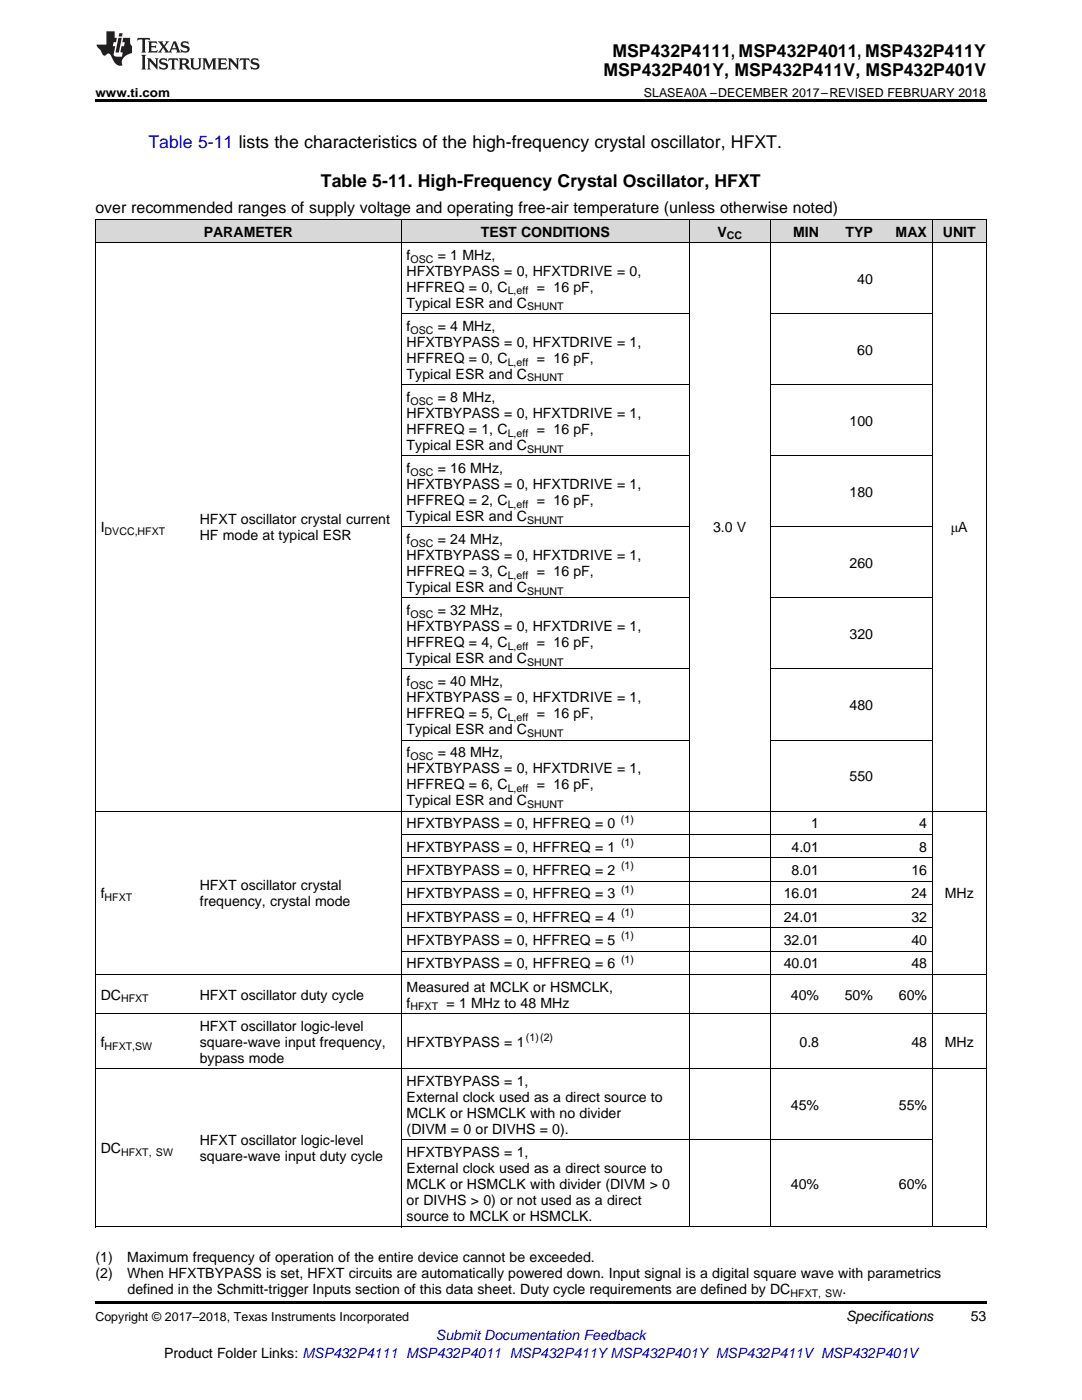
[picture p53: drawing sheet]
<svg xmlns="http://www.w3.org/2000/svg" width="216mm" height="279mm" viewBox="0 0 216 279" stroke-linecap="round" stroke-linejoin="round" font-family="sans-serif">
<defs><g id="words">
<g font-size="3.5">
<text x="122.2" y="11.3">MSP432P4111, MSP432P4011, MSP432P411Y</text>
<text x="120.4" y="15.2">MSP432P401Y, MSP432P411V, MSP432P401V</text>
<text x="64" y="37.4">Table 5-11. High-Frequency Crystal Oscillator, HFXT</text>
</g>
<text font-size="3.5" fill="#00f" x="29.6" y="29.6">Table 5-11 lists the characteristics of the high-frequency crystal oscillator, HFXT.</text>
<text font-size="3.2" x="19" y="42.5">over recommended ranges of supply voltage and operating free-air temperature (unless otherwise noted)</text>
<g font-size="2.8">
<text x="40.6" y="47.2">PARAMETER</text>
<text x="95.9" y="47.2">TEST CONDITIONS</text>
<text x="143.2" y="47.2">V</text>
<text x="158.3" y="47.2">MIN</text>
<text x="168.7" y="47.2">TYP</text>
<text x="178.7" y="47.2">MAX</text>
<text x="188.1" y="47.2">UNIT</text>
<text x="81.1" y="51.9">f</text>
<text x="87.3" y="51.9">= 1 MHz,</text>
<text x="81.1" y="55">HFXTBYPASS = 0, HFXTDRIVE = 0,</text>
<text x="81.1" y="58.2">HFFREQ = 0, C</text>
<text x="107.1" y="58.2">= 16 pF,</text>
<text x="171.1" y="56.6">40</text>
<text x="81.1" y="61.4">Typical ESR and C</text>
<text x="81.1" y="66">f</text>
<text x="81.1" y="69.2">HFXTBYPASS = 0, HFXTDRIVE = 1,</text>
<text x="87.3" y="66">= 4 MHz,</text>
<text x="171.1" y="70.8">60</text>
<text x="81.1" y="72.4">HFFREQ = 0, C</text>
<text x="81.1" y="75.6">Typical ESR and C</text>
<text x="107.1" y="72.4">= 16 pF,</text>
<text x="81.1" y="80.2">f</text>
<text x="81.1" y="83.4">HFXTBYPASS = 0, HFXTDRIVE = 1,</text>
<text x="87.3" y="80.2">= 8 MHz,</text>
<text x="81.1" y="86.6">HFFREQ = 1, C</text>
<text x="81.1" y="89.7">Typical ESR and C</text>
<text x="107.1" y="86.6">= 16 pF,</text>
<text x="169.5" y="85">100</text>
<text x="81.1" y="94.4">f</text>
<text x="87.3" y="94.4">= 16 MHz,</text>
<text x="81.1" y="97.6">HFXTBYPASS = 0, HFXTDRIVE = 1,</text>
<text x="81.1" y="100.8">HFFREQ = 2, C</text>
<text x="107.1" y="100.8">= 16 pF,</text>
<text x="169.5" y="99.2">180</text>
<text x="20.1" y="106.3">I</text>
<text x="39.9" y="104.7">HFXT oscillator crystal current</text>
<text x="39.9" y="107.8">HF mode at typical ESR</text>
<text x="81.1" y="103.9">Typical ESR and C</text>
<text x="142.3" y="106.3">3.0 V</text>
<text x="189.7" y="106.3">μA</text>
<text x="81.1" y="108.6">f</text>
<text x="81.1" y="111.8">HFXTBYPASS = 0, HFXTDRIVE = 1,</text>
<text x="87.3" y="108.6">= 24 MHz,</text>
<text x="169.5" y="113.3">260</text>
<text x="81.1" y="114.9">HFFREQ = 3, C</text>
<text x="81.1" y="118.1">Typical ESR and C</text>
<text x="107.1" y="114.9">= 16 pF,</text>
<text x="81.1" y="122.8">f</text>
<text x="81.1" y="125.9">HFXTBYPASS = 0, HFXTDRIVE = 1,</text>
<text x="87.3" y="122.8">= 32 MHz,</text>
<text x="81.1" y="129.1">HFFREQ = 4, C</text>
<text x="107.1" y="129.1">= 16 pF,</text>
<text x="169.5" y="127.5">320</text>
<text x="81.1" y="132.3">Typical ESR and C</text>
<text x="81.1" y="136.9">f</text>
<text x="87.3" y="136.9">= 40 MHz,</text>
<text x="81.1" y="140.1">HFXTBYPASS = 0, HFXTDRIVE = 1,</text>
<text x="81.1" y="143.3">HFFREQ = 5, C</text>
<text x="107.1" y="143.3">= 16 pF,</text>
<text x="169.5" y="141.7">480</text>
<text x="81.1" y="146.5">Typical ESR and C</text>
<text x="81.1" y="151.1">f</text>
<text x="81.1" y="154.3">HFXTBYPASS = 0, HFXTDRIVE = 1,</text>
<text x="87.3" y="151.1">= 48 MHz,</text>
<text x="169.5" y="155.9">550</text>
<text x="81.1" y="157.5">HFFREQ = 6, C</text>
<text x="81.1" y="160.7">Typical ESR and C</text>
<text x="107.1" y="157.5">= 16 pF,</text>
<text x="81.1" y="165.3">HFXTBYPASS = 0, HFFREQ = 0</text>
<text x="161.9" y="165.3">1</text>
<text x="183.4" y="165.3">4</text>
<text x="81.1" y="170">HFXTBYPASS = 0, HFFREQ = 1</text>
<text x="157.9" y="170">4.01</text>
<text x="183.4" y="170">8</text>
<text x="20.1" y="179.3">f</text>
<text x="39.9" y="177.7">HFXT oscillator crystal</text>
<text x="81.1" y="174.6">HFXTBYPASS = 0, HFFREQ = 2</text>
<text x="81.1" y="179.3">HFXTBYPASS = 0, HFFREQ = 3</text>
<text x="156.4" y="179.3">16.01</text>
<text x="157.9" y="174.6">8.01</text>
<text x="181.9" y="174.6">16</text>
<text x="181.9" y="179.3">24</text>
<text x="188.5" y="179.3">MHz</text>
<text x="39.9" y="180.9">frequency, crystal mode</text>
<text x="81.1" y="183.9">HFXTBYPASS = 0, HFFREQ = 4</text>
<text x="156.4" y="183.9">24.01</text>
<text x="181.9" y="183.9">32</text>
<text x="81.1" y="188.6">HFXTBYPASS = 0, HFFREQ = 5</text>
<text x="156.4" y="188.6">32.01</text>
<text x="181.9" y="188.6">40</text>
<text x="81.1" y="193.3">HFXTBYPASS = 0, HFFREQ = 6</text>
<text x="81.1" y="197.9">Measured at MCLK or HSMCLK,</text>
<text x="156.4" y="193.3">40.01</text>
<text x="181.9" y="193.3">48</text>
<text x="20.1" y="199.5">DC</text>
<text x="39.9" y="199.5">HFXT oscillator duty cycle</text>
<text x="81.1" y="201.1">f</text>
<text x="89.1" y="201.1">= 1 MHz to 48 MHz</text>
<text x="157.8" y="199.5">40%</text>
<text x="168.6" y="199.5">50%</text>
<text x="179.4" y="199.5">60%</text>
<text x="20.1" y="208.9">f</text>
<text x="39.9" y="205.7">HFXT oscillator logic-level</text>
<text x="39.9" y="208.9">square-wave input frequency,</text>
<text x="81.1" y="208.9">HFXTBYPASS = 1</text>
<text x="159.5" y="208.9">0.8</text>
<text x="181.9" y="208.9">48</text>
<text x="188.5" y="208.9">MHz</text>
<text x="39.9" y="212.1">bypass mode</text>
<text x="81.1" y="216.7">HFXTBYPASS = 1,</text>
<text x="81.1" y="219.9">External clock used as a direct source to</text>
<text x="157.8" y="221.5">45%</text>
<text x="179.4" y="221.5">55%</text>
<text x="81.1" y="223.1">MCLK or HSMCLK with no divider</text>
<text x="81.1" y="226.3">(DIVM = 0 or DIVHS = 0).</text>
<text x="20.1" y="230.2">DC</text>
<text x="39.9" y="228.6">HFXT oscillator logic-level</text>
<text x="39.9" y="231.8">square-wave input duty cycle</text>
<text x="81.1" y="230.9">HFXTBYPASS = 1,</text>
<text x="81.1" y="234.1">External clock used as a direct source to</text>
<text x="81.1" y="237.3">MCLK or HSMCLK with divider (DIVM &gt; 0</text>
<text x="157.8" y="237.3">40%</text>
<text x="179.4" y="237.3">60%</text>
<text x="81.1" y="240.5">or DIVHS &gt; 0) or not used as a direct</text>
<text x="81.1" y="243.6">source to MCLK or HSMCLK.</text>
<text x="19" y="251.9">(1)</text>
<text x="25.4" y="251.9">Maximum frequency of operation of the entire device cannot be exceeded.</text>
<text x="19" y="255.1">(2)</text>
<text x="25.4" y="255.1">When HFXTBYPASS is set, HFXT circuits are automatically powered down. Input signal is a digital square wave with parametrics</text>
<text x="25.4" y="258.2">defined in the Schmitt-trigger Inputs section of this data sheet. Duty cycle requirements are defined by DC</text>
<text x="168.1" y="258.2">.</text>
<text x="168.8" y="263.6">Specifications</text>
<text x="193.7" y="263.6">53</text>
<text x="32.7" y="270.9">Product Folder Links: MSP432P4111 MSP432P4011 MSP432P411YMSP432P401Y MSP432P411V MSP432P401V</text>
</g>
<text font-size="2.8" fill="#00f" x="87" y="267.4">Submit Documentation Feedback</text>
<g font-size="2.5">
<text x="19" y="19.3">www.ti.com</text>
<text x="128.5" y="19.3">SLASEA0A –DECEMBER 2017–REVISED FEBRUARY 2018</text>
<text x="19" y="263.6">Copyright © 2017–2018, Texas Instruments Incorporated</text>
</g>
<g font-size="2.1">
<text x="145" y="47.8">CC</text>
<text x="81.9" y="52.4">OSC</text>
<text x="101.3" y="58.8">L,eff</text>
<text x="105.2" y="61.9">SHUNT</text>
<text x="81.9" y="66.6">OSC</text>
<text x="101.3" y="73">L,eff</text>
<text x="105.2" y="76.1">SHUNT</text>
<text x="81.9" y="80.8">OSC</text>
<text x="101.3" y="87.1">L,eff</text>
<text x="81.9" y="95">OSC</text>
<text x="105.2" y="90.3">SHUNT</text>
<text x="101.3" y="101.3">L,eff</text>
<text x="20.9" y="106.8">DVCC,HFXT</text>
<text x="105.2" y="104.5">SHUNT</text>
<text x="81.9" y="109.1">OSC</text>
<text x="101.3" y="115.5">L,eff</text>
<text x="105.2" y="118.7">SHUNT</text>
<text x="81.9" y="123.3">OSC</text>
<text x="101.3" y="129.7">L,eff</text>
<text x="81.9" y="137.5">OSC</text>
<text x="105.2" y="132.9">SHUNT</text>
<text x="101.3" y="143.9">L,eff</text>
<text x="105.2" y="147">SHUNT</text>
<text x="81.9" y="151.7">OSC</text>
<text x="101.3" y="158">L,eff</text>
<text x="105.2" y="161.2">SHUNT</text>
<text x="123.9" y="164.2">(1)</text>
<text x="123.9" y="168.8">(1)</text>
<text x="123.9" y="173.5">(1)</text>
<text x="20.9" y="179.8">HFXT</text>
<text x="123.9" y="178.2">(1)</text>
<text x="123.9" y="182.8">(1)</text>
<text x="123.9" y="187.5">(1)</text>
<text x="123.9" y="192.1">(1)</text>
<text x="24.2" y="200.1">HFXT</text>
<text x="81.9" y="201.6">HFXT</text>
<text x="20.9" y="209.5">HFXT,SW</text>
<text x="104.9" y="207.8">(1)(2)</text>
<text x="24.2" y="230.8">HFXT, SW</text>
<text x="157.8" y="258.8">HFXT, SW</text>
</g>
</g></defs>
<g fill="#d8d8d8">
<path d="M19 43.8h19.8v4.7h-19.8z"/>
<path d="M38.8 43.8h41.3v4.7h-41.3z"/>
<path d="M80.1 43.8h57.4v4.7h-57.4z"/>
<path d="M137.5 43.8h16.2v4.7h-16.2z"/>
<path d="M153.7 43.8h10.8v4.7h-10.8z"/>
<path d="M164.5 43.8h10.8v4.7h-10.8z"/>
<path d="M175.3 43.8h10.8v4.7h-10.8z"/>
<path d="M186.1 43.8h10.7v4.7h-10.7z"/>
</g>
<path d="M19 19.9h177.8v.5h-177.8zM19 259.7h177.8v.5h-177.8z" fill="#000"/>
<g fill="none" stroke="#000" stroke-width=".2">
<path d="M19 48.4h177.8M19 43.8h177.8M19.1 43.8v201.1M80 43.8v201.1M137.5 43.8v201.1M153.7 43.8v201.1M186 43.8v201.1M196.8 43.8v201.1M80.1 76.8h57.4M80.1 62.6h57.4M153.7 76.8h32.4M153.7 62.6h32.4"/>
<path d="M80.1 91h57.4M153.7 91h32.4M80.1 119.3h57.4M80.1 105.1h57.4M153.7 119.3h32.4M153.7 105.1h32.4M80.1 133.5h57.4M153.7 133.5h32.4M80.1 147.7h57.4M153.7 147.7h32.4M19 161.9h177.8M80.1 175.8h106"/>
<path d="M80.1 171.2h106M80.1 166.5h106M19 194.5h177.8M80.1 189.8h106M80.1 185.2h106M80.1 180.5h106M19 213.3h177.8M19 202.3h177.8M80.1 227.5h106M19 244.8h177.8"/>
</g>
<g fill="#231f20">
<path d="M27.5 7.6l-.1 .5 .4-.2h.6v.1v2.1l-.2 .4h1l-.3-.4v-2.1l.1-.1h.5l.5 .2-.2-.5zM29.5 8.3l.2 .3v1.5l-.2 .4h1.8l.2-.6a1.04 1.04 0 0 1-1.3 .2v-.7h.6l.3 .2v-.6l-.3 .2h-.6v-.6l.8-.1 .4 .3-.2-.5zM31.5 8.3l.9 1.1-.9 1.1h.8l-.2-.2 .5-.7 .4 .7-.2 .2h1.5l-.1-.2 .1-.4h.9l.1 .4-.2 .2h1l-.3-.3-.7-1.9h-.5l-.9 2-.8-1 .9-1h-.8l.1 .3-.3 .5-.4-.6 .2-.2zM34.7 8.6l.4 1h-.7zM36.3 8.4a.63 .63 0 0 0-.2 .7 .63 .63 0 0 0 .6 .4l.6 .2 .1 .2a.75 .75 0 0 1-.7 .4 .75 .75 0 0 1-.6-.5l.1 .7 .1-.1a1.11 1.11 0 0 0 1.5-.6 1.13 1.13 0 0 0-1.2-.8l-.1-.4a1.04 1.04 0 0 1 1.2 .2l-.2-.5-.1 .1-.5-.2zM28.2 10.9l.2 .4v2.2l-.2 .4h1l-.3-.4v-2.2l.3-.4zM29.3 11.6l.3 .4v1.5l-.3 .4h.8l-.2-.4v-1.3l1.5 1.7v-1.9l.2-.4h-.7l.2 .4v.9l-1.1-1.3zM32 11.8a.62 .62 0 0 0-.2 .7 .62 .62 0 0 0 .6 .4l.6 .1 .1 .3a.76 .76 0 0 1-.7 .3 .76 .76 0 0 1-.6-.4l.1 .7 .1-.1a1.11 1.11 0 0 0 1.5-.6 1.13 1.13 0 0 0-1.2-.8l-.1-.4a1.04 1.04 0 0 1 1.2 .2l-.2-.6-.1 .1-.5-.1zM33.7 11.6l-.2 .6a.61 .61 0 0 1 .8-.3v1.6l-.2 .4h.9l-.2-.4v-1.6a.63 .63 0 0 1 .8 .3l-.2-.6zM35.6 11.6l.3 .4v1.5l-.3 .4h1l-.2-.2v-.8l.5 .2a.76 .76 0 0 0 1.2 .7l-1-1a.58 .58 0 0 0 .6-.5 .58 .58 0 0 0-.5-.6zM36.4 11.9h.1a.45 .45 0 0 1 .5 .1 .45 .45 0 0 1 .1 .5l-.7 .2zM37.9 11.6l.2 .2a2.17 2.17 0 0 0 .3 1.9 .99 .99 0 0 0 1.6-.6v-1.1l.2-.4h-.7l.2 .2a1.92 1.92 0 0 1-.2 1.8 .6 .6 0 0 1-.9-.5v-1.1l.2-.4zM40.4 11.6l.2 .4v1.5l-.2 .4h.7l-.2-.4v-1.4l.8 1.8 .8-1.8v1.4l-.2 .4h.9l-.2-.4v-1.5l.2-.4h-.8l-.6 1.5-.6-1.5zM43.4 11.6l.2 .4v1.5l-.2 .4h1.8l.2-.6a1.04 1.04 0 0 1-1.3 .1v-.6h.5l.4 .2v-.6l-.4 .2h-.5v-.7h.8l.3 .3-.1-.6zM45.5 11.6l.2 .4v1.5l-.2 .4h.7l-.2-.4v-1.3l1.5 1.7v-1.9l.2-.4h-.7l.2 .4v.9l-1.1-1.3zM47.9 11.6l-.1 .6a.61 .61 0 0 1 .8-.3v1.6l-.3 .4h1l-.3-.4 .1-1.6a.63 .63 0 0 1 .7 .3l-.1-.6zM50.2 11.8a.62 .62 0 0 0-.2 .7 .62 .62 0 0 0 .6 .4l.6 .1 .2 .3a.76 .76 0 0 1-.8 .3 .76 .76 0 0 1-.6-.4l.1 .7 .2-.1a1.11 1.11 0 0 0 1.5-.6 1.13 1.13 0 0 0-1.3-.8l-.1-.4a1.04 1.04 0 0 1 1.2 .2l-.1-.6-.2 .1-.5-.1z"/>
<path d="M21.2 6.3v2.6h-1.9l.1 .4 .7 .9a.91 .91 0 0 0 1 .8 .56 .56 0 0 1 .5-.3 .56 .56 0 0 1 .5 .3l.4 .8a1.53 1.53 0 0 0 1.9 1.2 1.54 1.54 0 0 1 1-2.1l.9-.3v-1.4a1.52 1.52 0 0 1-.3-1.6h-1.4l-.2 .8h.5l-.2 .8h-.4l-.2 1v.2l.4 .1-.2 .8a1.93 1.93 0 0 1-1.6-.3l.3-1.8h-.5l.2-.8h.4l.2-.8h-.4v-1.3zM23.6 7.6l-.6 2.9h.7l.6-2.9zM23.8 6.6l-.1 .7h.6l.2-.7z"/>
</g>
<use href="#words"/>
</svg>
